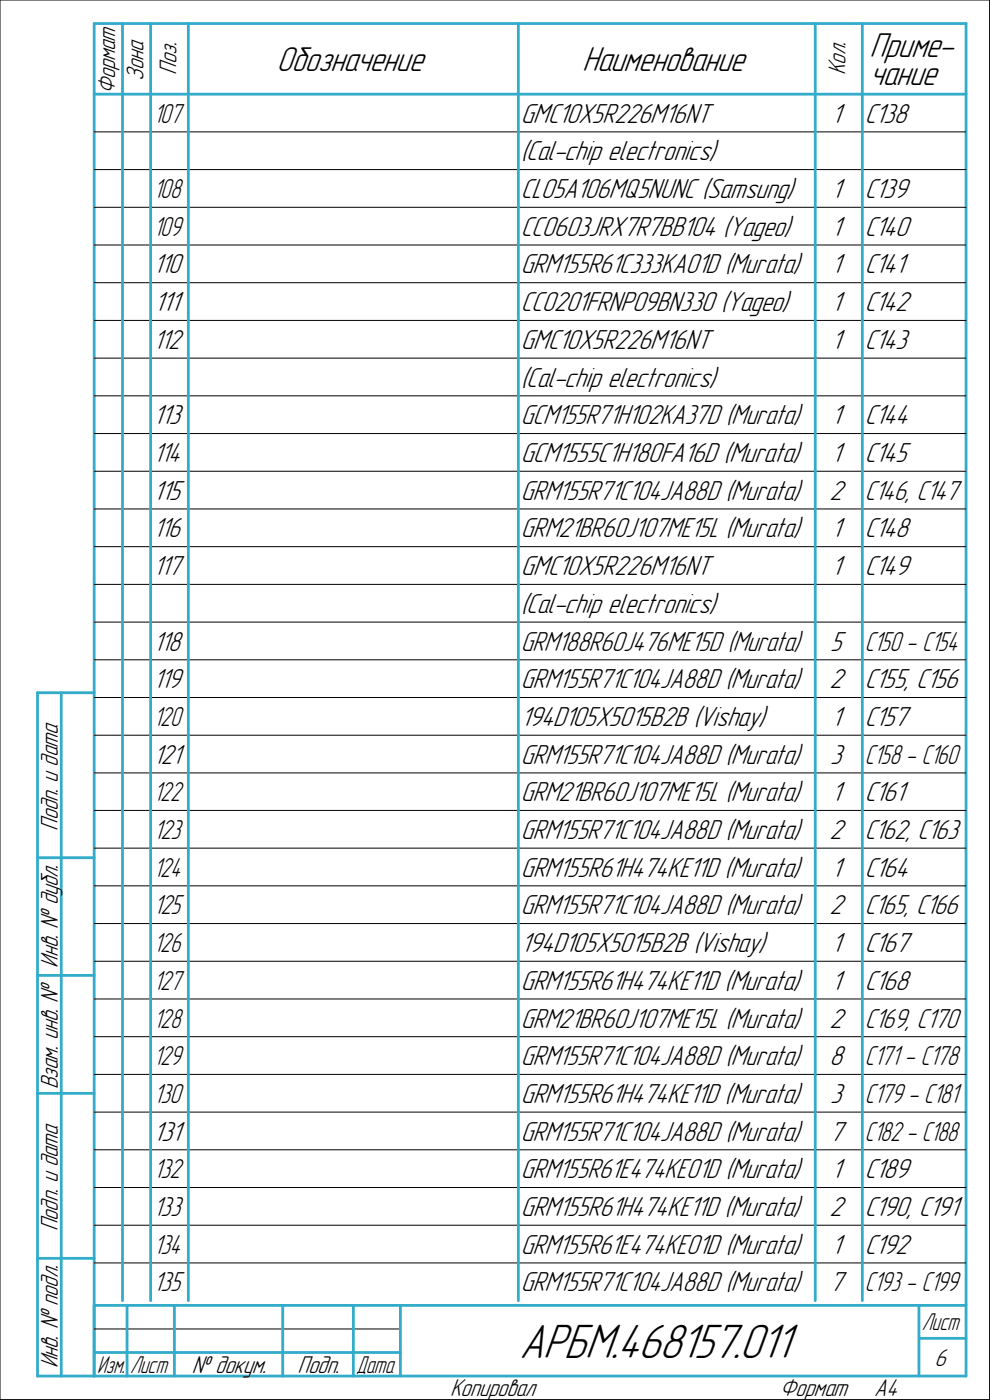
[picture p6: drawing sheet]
<svg xmlns="http://www.w3.org/2000/svg" width="210mm" height="297mm" viewBox="0 0 210 297" stroke-linecap="round" stroke-linejoin="round" font-family="sans-serif">
<defs><g id="words">
<text font-size="10.9" x="110.2" y="288">АРБМ.468157.011</text>
<g font-size="7.8">
<text x="58.7" y="15">Обозначение</text>
<text x="123.5" y="15">Наименование</text>
<text x="184.5" y="12.1">Приме-</text>
<text x="184.5" y="18">чание</text>
</g>
<g font-size="6.2">
<text x="110.5" y="26">GMC10X5R226M16NT</text>
<text x="176.4" y="26">1</text>
<text x="183.5" y="26">C138</text>
<text x="110.5" y="34">(</text>
<text x="111.7" y="34">Cal-chip electronics)</text>
<text x="110.5" y="42">CL05A106MQ5NUNC (Samsung)</text>
<text x="176.4" y="42">1</text>
<text x="183.5" y="42">C139</text>
<text x="110.5" y="50">CC0603JRX7R7BB104 (Yageo)</text>
<text x="176.4" y="50">1</text>
<text x="183.5" y="50">C140</text>
<text x="32.5" y="58">110</text>
<text x="110.5" y="58">GRM155R61C333KA01D (Murata)</text>
<text x="176.4" y="58">1</text>
<text x="183.5" y="58">C141</text>
<text x="32.7" y="66">111</text>
<text x="110.5" y="66">CC0201FRNPO9BN330 (Yageo)</text>
<text x="176.4" y="66">1</text>
<text x="183.5" y="66">C142</text>
<text x="32.5" y="74">112</text>
<text x="110.5" y="74">GMC10X5R226M16NT</text>
<text x="176.4" y="74">1</text>
<text x="183.5" y="74">C143</text>
<text x="110.5" y="82">(</text>
<text x="111.7" y="82">Cal-chip electronics)</text>
<text x="32.5" y="90">113</text>
<text x="110.5" y="90">GCM155R71H102KA37D (Murata)</text>
<text x="176.4" y="90">1</text>
<text x="183.5" y="90">C144</text>
<text x="32.5" y="98">114</text>
<text x="110.5" y="98">GCM1555C1H180FA16D (Murata)</text>
<text x="176.4" y="98">1</text>
<text x="183.5" y="98">C145</text>
<text x="32.5" y="106">115</text>
<text x="110.5" y="106">GRM155R71C104JA88D (Murata)</text>
<text x="176" y="106">2</text>
<text x="183.5" y="106">C146, C147</text>
<text x="32.5" y="114">116</text>
<text x="110.5" y="114">GRM21BR60J107ME15L (Murata)</text>
<text x="176.4" y="114">1</text>
<text x="183.5" y="114">C148</text>
<text x="32.5" y="122">117</text>
<text x="110.5" y="122">GMC10X5R226M16NT</text>
<text x="176.4" y="122">1</text>
<text x="183.5" y="122">C149</text>
<text x="110.5" y="130">(</text>
<text x="111.7" y="130">Cal-chip electronics)</text>
<text x="32.5" y="138">118</text>
<text x="110.5" y="138">GRM188R60J476ME15D (Murata)</text>
<text x="176.2" y="138">5</text>
<text x="32.5" y="146">119</text>
<text x="110.5" y="146">GRM155R71C104JA88D (Murata)</text>
<text x="176" y="146">2</text>
<text x="183.5" y="146">C155, C156</text>
<text x="110.5" y="154">194D105X5015B2B (Vishay)</text>
<text x="176.4" y="154">1</text>
<text x="183.5" y="154">C157</text>
<text x="32.5" y="162">121</text>
<text x="110.5" y="162">GRM155R71C104JA88D (Murata)</text>
<text x="176.2" y="162">3</text>
<text x="110.5" y="170">GRM21BR60J107ME15L (Murata)</text>
<text x="176.4" y="170">1</text>
<text x="183.5" y="170">C161</text>
<text x="110.5" y="178">GRM155R71C104JA88D (Murata)</text>
<text x="176" y="178">2</text>
<text x="183.5" y="178">C162, C163</text>
<text x="110.5" y="186">GRM155R61H474KE11D (Murata)</text>
<text x="176.4" y="186">1</text>
<text x="183.5" y="186">C164</text>
<text x="110.5" y="194">GRM155R71C104JA88D (Murata)</text>
<text x="176" y="194">2</text>
<text x="183.5" y="194">C165, C166</text>
<text x="110.5" y="202">194D105X5015B2B (Vishay)</text>
<text x="176.4" y="202">1</text>
<text x="183.5" y="202">C167</text>
<text x="110.5" y="210">GRM155R61H474KE11D (Murata)</text>
<text x="176.4" y="210">1</text>
<text x="183.5" y="210">C168</text>
<text x="110.5" y="218">GRM21BR60J107ME15L (Murata)</text>
<text x="176" y="218">2</text>
<text x="183.5" y="218">C169, C170</text>
<text x="110.5" y="226">GRM155R71C104JA88D (Murata)</text>
<text x="176" y="226">8</text>
<text x="110.5" y="234">GRM155R61H474KE11D (Murata)</text>
<text x="176.2" y="234">3</text>
<text x="32.5" y="242">131</text>
<text x="110.5" y="242">GRM155R71C104JA88D (Murata)</text>
<text x="176" y="242">7</text>
<text x="110.5" y="250">GRM155R61E474KE01D (Murata)</text>
<text x="176.4" y="250">1</text>
<text x="183.5" y="250">C189</text>
<text x="110.5" y="258">GRM155R61H474KE11D (Murata)</text>
<text x="176" y="258">2</text>
<text x="183.5" y="258">C190, C191</text>
<text x="110.5" y="266">GRM155R61E474KE01D (Murata)</text>
<text x="176.4" y="266">1</text>
<text x="183.5" y="266">C192</text>
<text x="110.5" y="274">GRM155R71C104JA88D (Murata)</text>
<text x="176" y="274">7</text>
</g>
<g font-size="6.1">
<text x="32.6" y="26">107</text>
<text x="32.6" y="42">108</text>
<text x="32.6" y="50">109</text>
<text x="183.5" y="138">C150 - C154</text>
<text x="32.6" y="154">120</text>
<text x="183.5" y="162">C158 - C160</text>
<text x="32.6" y="170">122</text>
<text x="32.6" y="178">123</text>
<text x="32.6" y="186">124</text>
<text x="32.6" y="194">125</text>
<text x="32.6" y="202">126</text>
<text x="32.6" y="210">127</text>
<text x="32.6" y="218">128</text>
<text x="32.6" y="226">129</text>
<text x="183.5" y="226">C171 - C178</text>
<text x="32.6" y="234">130</text>
<text x="183.5" y="234">C179 - C181</text>
<text x="183.5" y="242">C182 - C188</text>
<text x="32.6" y="250">132</text>
<text x="32.6" y="258">133</text>
<text x="32.6" y="266">134</text>
<text x="32.6" y="274">135</text>
<text x="183.5" y="274">C193 - C199</text>
</g>
<g font-size="5.5">
<text x="30.4" y="17.2" transform="rotate(-90 30.4 17.2)">Зона</text>
<text x="37.4" y="15.9" transform="rotate(-90 37.4 15.9)">Поз.</text>
<text x="179.4" y="15.9" transform="rotate(-90 179.4 15.9)">Кол.</text>
<text x="24.4" y="20" transform="rotate(-90 24.4 20)">Формат</text>
<text x="12.3" y="176.2" transform="rotate(-90 12.3 176.2)">Подп. и дата</text>
<text x="12.3" y="205.3" transform="rotate(-90 12.3 205.3)">Инв. № дубл.</text>
<text x="12.3" y="231.1" transform="rotate(-90 12.3 231.1)">Взам. инв. №</text>
<text x="12.3" y="261.2" transform="rotate(-90 12.3 261.2)">Подп. и дата</text>
<text x="12.3" y="290.3" transform="rotate(-90 12.3 290.3)">Инв. № подл.</text>
<text x="40.7" y="291.3">№ докум.</text>
<text x="63.1" y="291.3">Подп.</text>
<text x="198.3" y="289.8">6</text>
<text x="95.5" y="296.3">Копировал</text>
<text x="165.5" y="296.3">Формат</text>
<text x="185.5" y="296.3">A4</text>
</g>
<g font-size="5.4">
<text x="195.6" y="282.3">Лист</text>
<text x="20.6" y="291.3">Изм.</text>
<text x="27.6" y="291.3">Лист</text>
<text x="75.6" y="291.3">Дата</text>
</g>
</g></defs>
<g fill="none" stroke="#000" stroke-width=".21">
<path d="M0 0h210zM0 0v297zM210 0v297zM20 28h6zM20 36h6zM26 28h6zM26 36h6zM32 28h8zM32 36h8zM40 28h70zM40 36h70zM110 28h63z"/>
<path d="M110 36h63zM173 28h10zM173 36h10zM183 28h22zM183 36h22zM20 44h6zM20 52h6zM20 60h6zM26 44h6zM26 52h6zM26 60h6zM32 44h8z"/>
<path d="M32 52h8zM32 60h8zM40 44h70zM40 52h70zM40 60h70zM110 44h63zM110 52h63zM110 60h63zM173 44h10zM173 52h10zM173 60h10zM183 44h22z"/>
<path d="M183 52h22zM183 60h22zM20 68h6zM20 76h6zM26 68h6zM26 76h6zM32 68h8zM32 76h8zM40 68h70zM40 76h70zM110 68h63zM110 76h63z"/>
<path d="M173 68h10zM173 76h10zM183 68h22zM183 76h22zM20 84h6zM20 92h6zM20 100h6zM26 84h6zM26 92h6zM26 100h6zM32 84h8zM32 92h8z"/>
<path d="M32 100h8zM40 84h70zM40 92h70zM40 100h70zM110 84h63zM110 92h63zM110 100h63zM173 84h10zM173 92h10zM173 100h10zM183 84h22zM183 92h22z"/>
<path d="M183 100h22zM20 108h6zM20 116h6zM26 108h6zM26 116h6zM32 108h8zM32 116h8zM40 108h70zM40 116h70zM110 108h63zM110 116h63zM173 108h10z"/>
<path d="M173 116h10zM183 108h22zM183 116h22zM20 124h6zM20 132h6zM20 140h6zM26 124h6zM26 132h6zM26 140h6zM32 124h8zM32 132h8zM32 140h8z"/>
<path d="M40 124h70zM40 132h70zM40 140h70zM110 124h63zM110 132h63zM110 140h63zM173 124h10zM173 132h10zM173 140h10zM183 124h22zM183 132h22zM183 140h22z"/>
<path d="M20 148h6zM20 156h6zM26 148h6zM26 156h6zM32 148h8zM32 156h8zM40 148h70zM40 156h70zM110 148h63zM110 156h63zM173 148h10zM173 156h10z"/>
<path d="M183 148h22zM183 156h22zM20 164h6zM20 172h6zM20 180h6zM26 164h6zM26 172h6zM26 180h6zM32 164h8zM32 172h8zM32 180h8zM40 164h70z"/>
<path d="M40 172h70zM40 180h70zM110 164h63zM110 172h63zM110 180h63zM173 164h10zM173 172h10zM173 180h10zM183 164h22zM183 172h22zM183 180h22zM20 188h6z"/>
<path d="M20 196h6zM26 188h6zM26 196h6zM32 188h8zM32 196h8zM40 188h70zM40 196h70zM110 188h63zM110 196h63zM173 188h10zM173 196h10zM183 188h22z"/>
<path d="M183 196h22zM20 204h6zM20 212h6zM20 220h6zM26 204h6zM26 212h6zM26 220h6zM32 204h8zM32 212h8zM32 220h8zM40 204h70zM40 212h70z"/>
<path d="M40 220h70zM110 204h63zM110 212h63zM110 220h63zM173 204h10zM173 212h10zM173 220h10zM183 204h22zM183 212h22zM183 220h22zM20 228h6zM20 236h6z"/>
<path d="M26 228h6zM26 236h6zM32 228h8zM32 236h8zM40 228h70zM40 236h70zM110 228h63zM110 236h63zM173 228h10zM173 236h10zM183 228h22zM183 236h22z"/>
<path d="M20 244h6zM20 252h6zM20 260h6zM26 244h6zM26 252h6zM26 260h6zM32 244h8zM32 252h8zM32 260h8zM40 244h70zM40 252h70zM40 260h70z"/>
<path d="M110 244h63zM110 252h63zM110 260h63zM173 244h10zM173 252h10zM173 260h10zM183 244h22zM183 252h22zM183 260h22zM20 268h6zM26 268h6zM32 268h8z"/>
<path d="M40 268h70zM110 268h63zM173 268h10zM183 268h22zM0 297h210zM20 282h65z"/>
</g>
<g fill="none" stroke="#33acca" stroke-width=".59">
<path d="M20 5h185zM20 5v287zM20 20h185zM26 20v8zM26 5v15zM32 20v8zM32 5v15zM40 20v8zM40 5v15zM110 20v8zM110 5v15zM173 20v8z"/>
<path d="M173 5v15zM183 20v8zM183 5v15zM205 5v287zM26 28v8zM26 36v8zM32 28v8zM32 36v8zM40 28v8zM40 36v8zM110 28v8zM110 36v8z"/>
<path d="M173 28v8zM173 36v8zM183 28v8zM183 36v8zM26 44v8zM26 52v8zM26 60v8zM32 44v8zM32 52v8zM32 60v8zM40 44v8zM40 52v8z"/>
<path d="M40 60v8zM110 44v8zM110 52v8zM110 60v8zM173 44v8zM173 52v8zM173 60v8zM183 44v8zM183 52v8zM183 60v8zM26 68v8zM26 76v8z"/>
<path d="M32 68v8zM32 76v8zM40 68v8zM40 76v8zM110 68v8zM110 76v8zM173 68v8zM173 76v8zM183 68v8zM183 76v8zM26 84v8zM26 92v8z"/>
<path d="M26 100v8zM32 84v8zM32 92v8zM32 100v8zM40 84v8zM40 92v8zM40 100v8zM110 84v8zM110 92v8zM110 100v8zM173 84v8zM173 92v8z"/>
<path d="M173 100v8zM183 84v8zM183 92v8zM183 100v8zM26 108v8zM26 116v8zM32 108v8zM32 116v8zM40 108v8zM40 116v8zM110 108v8zM110 116v8z"/>
<path d="M173 108v8zM173 116v8zM183 108v8zM183 116v8zM26 124v8zM26 132v8zM26 140v8zM32 124v8zM32 132v8zM32 140v8zM40 124v8zM40 132v8z"/>
<path d="M40 140v8zM110 124v8zM110 132v8zM110 140v8zM173 124v8zM173 132v8zM173 140v8zM183 124v8zM183 132v8zM183 140v8zM8 147v145zM8 147h12z"/>
<path d="M13 147v145zM26 148v8zM26 156v8zM32 148v8zM32 156v8zM40 148v8zM40 156v8zM110 148v8zM110 156v8zM173 148v8zM173 156v8zM183 148v8z"/>
<path d="M183 156v8zM26 164v8zM26 172v8zM26 180v8zM32 164v8zM32 172v8zM32 180v8zM40 164v8zM40 172v8zM40 180v8zM110 164v8zM110 172v8z"/>
<path d="M110 180v8zM173 164v8zM173 172v8zM173 180v8zM183 164v8zM183 172v8zM183 180v8zM8 182h12zM26 188v8zM26 196v8zM32 188v8zM32 196v8z"/>
<path d="M40 188v8zM40 196v8zM110 188v8zM110 196v8zM173 188v8zM173 196v8zM183 188v8zM183 196v8zM8 207h12zM26 204v8zM26 212v8zM26 220v8z"/>
<path d="M32 204v8zM32 212v8zM32 220v8zM40 204v8zM40 212v8zM40 220v8zM110 204v8zM110 212v8zM110 220v8zM173 204v8zM173 212v8zM173 220v8z"/>
<path d="M183 204v8zM183 212v8zM183 220v8zM8 232h12zM26 228v8zM26 236v8zM32 228v8zM32 236v8zM40 228v8zM40 236v8zM110 228v8zM110 236v8z"/>
<path d="M173 228v8zM173 236v8zM183 228v8zM183 236v8zM26 244v8zM26 252v8zM26 260v8zM32 244v8zM32 252v8zM32 260v8zM40 244v8zM40 252v8z"/>
<path d="M40 260v8zM110 244v8zM110 252v8zM110 260v8zM173 244v8zM173 252v8zM173 260v8zM183 244v8zM183 252v8zM183 260v8zM8 267h12zM20 277h185z"/>
<path d="M20 277v15zM26 268v8zM27 277v15zM32 268v8zM37 277v15zM40 268v8zM60 277v15zM75 277v15zM85 277v15zM110 268v8zM173 268v8zM183 268v8z"/>
<path d="M195 277v15zM8 292h12zM20 292h185zM20 287h7zM27 287h10zM37 287h23zM60 287h15zM75 287h10zM195 284h10z"/>
</g>
<use href="#words"/>
</svg>
